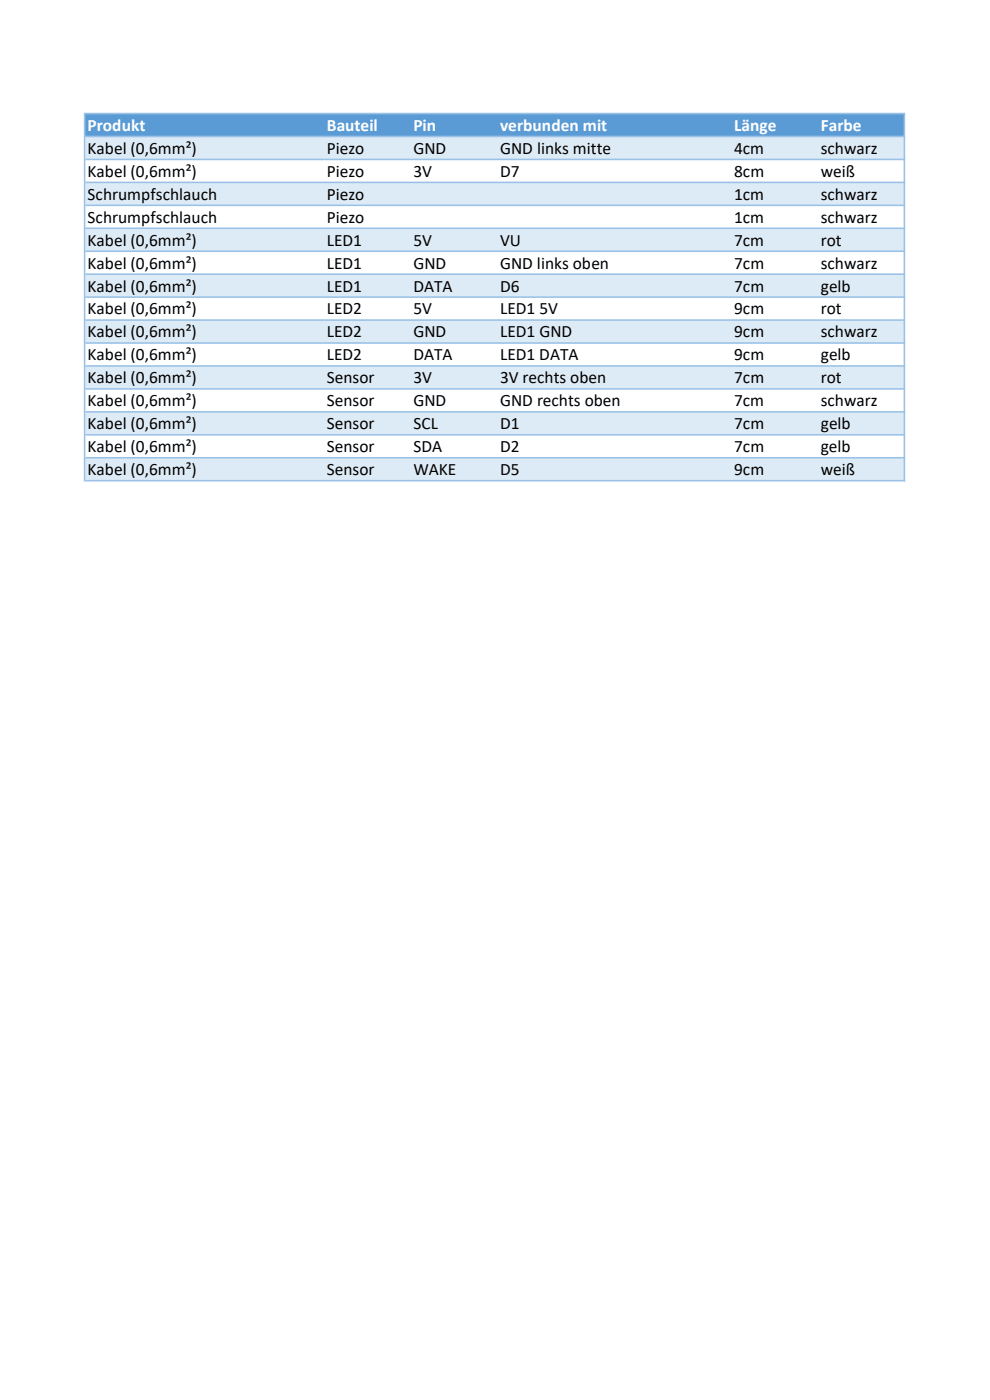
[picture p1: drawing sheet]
<svg xmlns="http://www.w3.org/2000/svg" width="210mm" height="297mm" viewBox="0 0 210 297" stroke-linecap="round" stroke-linejoin="round" font-family="sans-serif">
<defs><g id="words">
<g font-size="3.7" fill="#fff">
<text x="18.6" y="27.8">Produkt</text>
<text x="69.3" y="27.8">Bauteil</text>
<text x="87.7" y="27.8">Pin</text>
<text x="106.1" y="27.8">verbunden mit</text>
<text x="155.8" y="27.8">Länge</text>
<text x="174.1" y="27.8">Farbe</text>
</g>
<g font-size="3.7">
<text x="18.6" y="32.6">Kabel (0,6mm²)</text>
<text x="69.3" y="32.6">Piezo</text>
<text x="87.7" y="32.6">GND</text>
<text x="106.1" y="32.6">GND links mitte</text>
<text x="155.7" y="32.6">4cm</text>
<text x="174.1" y="32.6">schwarz</text>
<text x="18.6" y="37.5">Kabel (0,6mm²)</text>
<text x="69.3" y="37.5">Piezo</text>
<text x="87.7" y="37.5">3V</text>
<text x="106.1" y="37.5">D7</text>
<text x="155.7" y="37.5">8cm</text>
<text x="174.1" y="37.5">weiß</text>
<text x="18.6" y="42.4">Schrumpfschlauch</text>
<text x="18.6" y="47.2">Schrumpfschlauch</text>
<text x="69.3" y="42.4">Piezo</text>
<text x="69.3" y="47.2">Piezo</text>
<text x="155.7" y="42.4">1cm</text>
<text x="155.7" y="47.2">1cm</text>
<text x="174.1" y="42.4">schwarz</text>
<text x="174.1" y="47.2">schwarz</text>
<text x="18.6" y="52.1">Kabel (0,6mm²)</text>
<text x="69.3" y="52.1">LED1</text>
<text x="87.7" y="52.1">5V</text>
<text x="106.1" y="52.1">VU</text>
<text x="155.7" y="52.1">7cm</text>
<text x="174.1" y="52.1">rot</text>
<text x="18.6" y="57">Kabel (0,6mm²)</text>
<text x="69.3" y="57">LED1</text>
<text x="87.7" y="57">GND</text>
<text x="106.1" y="57">GND links oben</text>
<text x="155.8" y="57">7cm</text>
<text x="174.1" y="57">schwarz</text>
<text x="18.6" y="61.8">Kabel (0,6mm²)</text>
<text x="69.3" y="61.8">LED1</text>
<text x="87.7" y="61.8">DATA</text>
<text x="106.1" y="61.8">D6</text>
<text x="155.8" y="61.8">7cm</text>
<text x="174.1" y="61.8">gelb</text>
<text x="18.6" y="66.7">Kabel (0,6mm²)</text>
<text x="18.6" y="71.6">Kabel (0,6mm²)</text>
<text x="69.3" y="66.7">LED2</text>
<text x="69.3" y="71.6">LED2</text>
<text x="87.7" y="66.7">5V</text>
<text x="87.7" y="71.6">GND</text>
<text x="106.1" y="66.7">LED1 5V</text>
<text x="106.1" y="71.6">LED1 GND</text>
<text x="155.7" y="66.7">9cm</text>
<text x="155.7" y="71.6">9cm</text>
<text x="174.1" y="71.6">schwarz</text>
<text x="174.1" y="66.7">rot</text>
<text x="18.6" y="76.5">Kabel (0,6mm²)</text>
<text x="69.3" y="76.5">LED2</text>
<text x="87.7" y="76.5">DATA</text>
<text x="106.1" y="76.5">LED1 DATA</text>
<text x="155.7" y="76.5">9cm</text>
<text x="174.1" y="76.5">gelb</text>
<text x="18.6" y="81.3">Kabel (0,6mm²)</text>
<text x="69.3" y="81.3">Sensor</text>
<text x="87.7" y="81.3">3V</text>
<text x="106.1" y="81.3">3V rechts oben</text>
<text x="155.8" y="81.3">7cm</text>
<text x="174.1" y="81.3">rot</text>
<text x="18.6" y="86.2">Kabel (0,6mm²)</text>
<text x="69.3" y="86.2">Sensor</text>
<text x="87.7" y="86.2">GND</text>
<text x="106.1" y="86.2">GND rechts oben</text>
<text x="155.7" y="86.2">7cm</text>
<text x="174.1" y="86.2">schwarz</text>
<text x="18.6" y="91.1">Kabel (0,6mm²)</text>
<text x="18.6" y="95.9">Kabel (0,6mm²)</text>
<text x="69.3" y="91.1">Sensor</text>
<text x="69.3" y="95.9">Sensor</text>
<text x="87.7" y="91.1">SCL</text>
<text x="87.7" y="95.9">SDA</text>
<text x="106.1" y="95.9">D2</text>
<text x="106.1" y="91.1">D1</text>
<text x="155.7" y="91.1">7cm</text>
<text x="155.7" y="95.9">7cm</text>
<text x="174.1" y="91.1">gelb</text>
<text x="174.1" y="95.9">gelb</text>
<text x="18.6" y="100.8">Kabel (0,6mm²)</text>
<text x="69.3" y="100.8">Sensor</text>
<text x="87.7" y="100.8">WAKE</text>
<text x="106.1" y="100.8">D5</text>
<text x="155.8" y="100.8">9cm</text>
<text x="174.1" y="100.8">weiß</text>
</g>
</g></defs>
<path d="M18.1 24.1h173.8v4.9h-173.8z" fill="#5b9bd5"/>
<path d="M18.1 29h173.8v4.9h-173.8zM18.1 38.7h173.8v4.9h-173.8zM18.1 48.4h173.8v4.9h-173.8zM18.1 58.2h173.8v4.9h-173.8zM18.1 67.9h173.8v4.9h-173.8zM18.1 77.6h173.8v4.9h-173.8zM18.1 87.4h173.8v4.9h-173.8zM18.1 97.1h173.8v4.9h-173.8z" fill-rule="evenodd" fill="#ddebf7"/>
<g fill="#9bc2e6">
<path d="M17.8 23.9h.3v78.3h-.3zM191.7 24.3h.3v77.9h-.3z" fill-rule="evenodd"/>
<path d="M18.1 23.9h173.9v.4h-173.9zM18.1 28.8h173.9v.3h-173.9zM18.1 33.7h173.9v.3h-173.9zM18.1 38.5h173.9v.4h-173.9zM18.1 43.4h173.9v.3h-173.9zM18.1 48.3h173.9v.3h-173.9zM18.1 53.1h173.9v.4h-173.9zM18.1 58h173.9v.3h-173.9zM18.1 62.9h173.9v.3h-173.9zM18.1 67.7h173.9v.4h-173.9zM18.1 72.6h173.9v.3h-173.9zM18.1 77.5h173.9v.3h-173.9zM18.1 82.3h173.9v.4h-173.9zM18.1 87.2h173.9v.3h-173.9zM18.1 92.1h173.9v.3h-173.9zM18.1 96.9h173.9v.4h-173.9zM18.1 101.8h173.9v.4h-173.9z" fill-rule="evenodd"/>
</g>
<use href="#words"/>
</svg>
